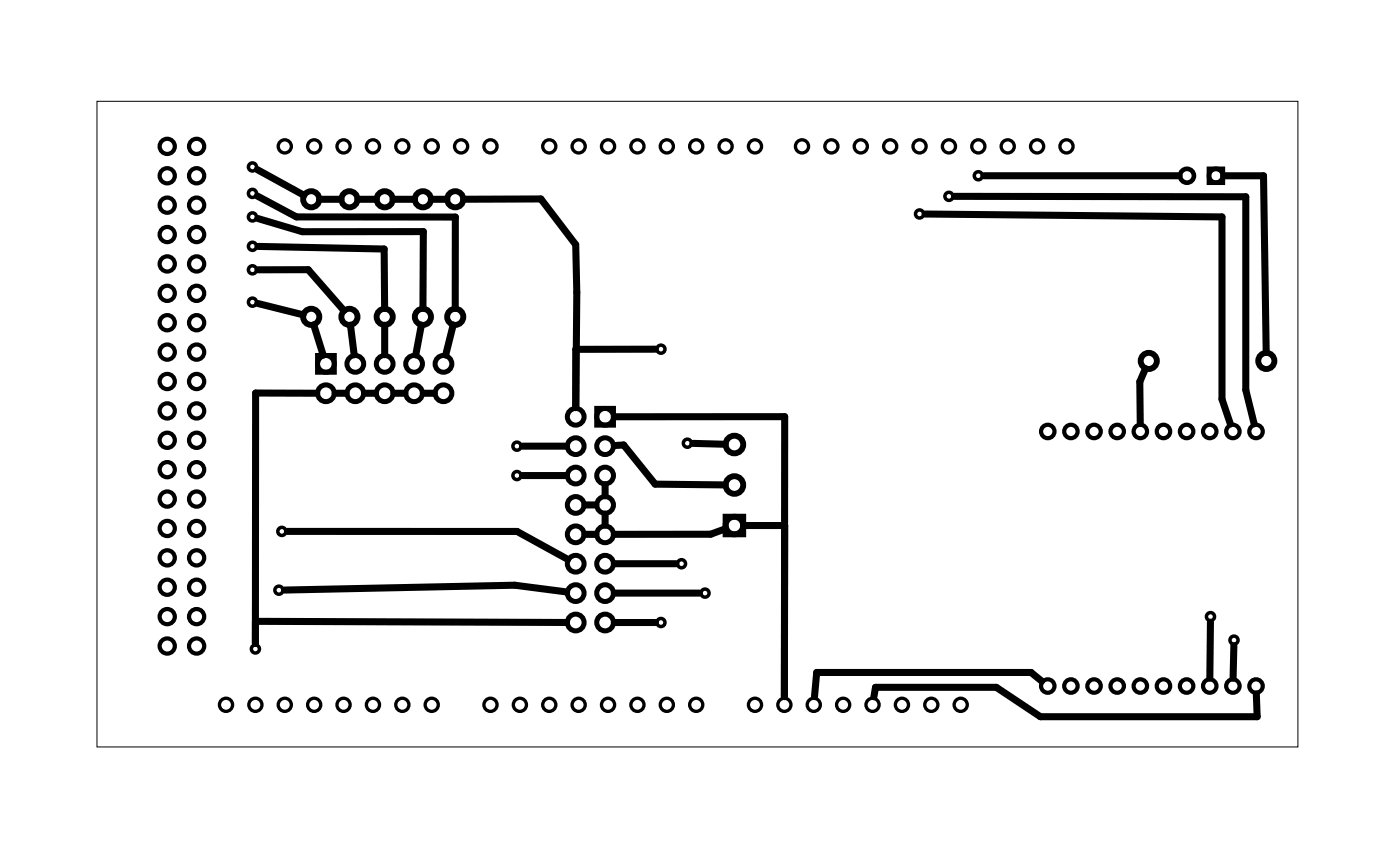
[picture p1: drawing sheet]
<svg xmlns="http://www.w3.org/2000/svg" width="121mm" height="73mm" viewBox="0 0 121 73" stroke-linecap="round" stroke-linejoin="round" font-family="sans-serif">
<path d="M8.4 8.8h103.8v55.8h-103.8z" fill="none" stroke="#000" stroke-width=".09"/>
<g fill="none" stroke="#000" stroke-width=".43">
<path d="M27.4 30.7h1.5v1.5h-1.5zM51.6 35.3h1.4v1.4h-1.4z"/>
<circle cx="28.2" cy="31.4" r=".72"/>
<circle cx="28.2" cy="34" r=".72"/>
<circle cx="30.7" cy="31.4" r=".72"/>
<circle cx="30.7" cy="34" r=".72"/>
<circle cx="33.2" cy="31.4" r=".72"/>
<circle cx="33.2" cy="34" r=".72"/>
<circle cx="35.8" cy="31.4" r=".72"/>
<circle cx="35.8" cy="34" r=".72"/>
<circle cx="38.3" cy="31.4" r=".72"/>
<circle cx="38.3" cy="34" r=".72"/>
<circle cx="49.8" cy="38.6" r=".72"/>
<circle cx="49.8" cy="36" r=".72"/>
<circle cx="52.3" cy="38.6" r=".72"/>
<circle cx="52.3" cy="36" r=".72"/>
<circle cx="49.8" cy="53.8" r=".72"/>
<circle cx="49.8" cy="41.1" r=".72"/>
<circle cx="49.8" cy="51.3" r=".72"/>
<circle cx="49.8" cy="43.6" r=".72"/>
<circle cx="49.8" cy="48.7" r=".72"/>
<circle cx="49.8" cy="46.2" r=".72"/>
<circle cx="52.3" cy="53.8" r=".72"/>
<circle cx="52.3" cy="41.1" r=".72"/>
<circle cx="52.3" cy="48.7" r=".72"/>
<circle cx="52.3" cy="43.6" r=".72"/>
<circle cx="52.3" cy="46.2" r=".72"/>
<circle cx="52.3" cy="51.3" r=".72"/>
</g>
<g fill="none" stroke="#000" stroke-width=".51">
<path d="M62.7 44.7h1.5v1.5h-1.5z"/>
<circle cx="26.9" cy="17.2" r=".7"/>
<circle cx="30.2" cy="17.2" r=".7"/>
<circle cx="33.2" cy="17.2" r=".7"/>
<circle cx="36.6" cy="17.2" r=".7"/>
<circle cx="39.3" cy="17.2" r=".7"/>
<circle cx="26.9" cy="27.4" r=".7"/>
<circle cx="30.2" cy="27.4" r=".7"/>
<circle cx="33.2" cy="27.4" r=".7"/>
<circle cx="36.6" cy="27.4" r=".7"/>
<circle cx="39.3" cy="27.4" r=".7"/>
<circle cx="63.5" cy="38.4" r=".76"/>
<circle cx="99.3" cy="31.2" r=".7"/>
<circle cx="109.4" cy="31.2" r=".7"/>
<circle cx="63.5" cy="41.9" r=".76"/>
<circle cx="63.5" cy="45.4" r=".76"/>
</g>
<g fill="none" stroke="#000" stroke-width=".29">
<circle cx="24.6" cy="12.6" r=".57"/>
<circle cx="27.2" cy="12.6" r=".57"/>
<circle cx="29.7" cy="12.6" r=".57"/>
<circle cx="32.2" cy="12.6" r=".57"/>
<circle cx="34.8" cy="12.6" r=".57"/>
<circle cx="37.3" cy="12.6" r=".57"/>
<circle cx="39.9" cy="12.6" r=".57"/>
<circle cx="42.4" cy="12.6" r=".57"/>
<circle cx="47.5" cy="12.6" r=".57"/>
<circle cx="50" cy="12.6" r=".57"/>
<circle cx="52.6" cy="12.6" r=".57"/>
<circle cx="55.1" cy="12.6" r=".57"/>
<circle cx="57.6" cy="12.6" r=".57"/>
<circle cx="60.2" cy="12.6" r=".57"/>
<circle cx="62.7" cy="12.6" r=".57"/>
<circle cx="65.3" cy="12.6" r=".57"/>
<circle cx="69.3" cy="12.6" r=".57"/>
<circle cx="71.9" cy="12.6" r=".57"/>
<circle cx="74.4" cy="12.6" r=".57"/>
<circle cx="76.9" cy="12.6" r=".57"/>
<circle cx="79.5" cy="12.6" r=".57"/>
<circle cx="82" cy="12.6" r=".57"/>
<circle cx="84.6" cy="12.6" r=".57"/>
<circle cx="87.1" cy="12.6" r=".57"/>
<circle cx="89.6" cy="12.6" r=".57"/>
<circle cx="92.2" cy="12.6" r=".57"/>
<circle cx="19.5" cy="60.9" r=".57"/>
<circle cx="22.1" cy="60.9" r=".57"/>
<circle cx="24.6" cy="60.9" r=".57"/>
<circle cx="27.2" cy="60.9" r=".57"/>
<circle cx="29.7" cy="60.9" r=".57"/>
<circle cx="32.2" cy="60.9" r=".57"/>
<circle cx="34.8" cy="60.9" r=".57"/>
<circle cx="37.3" cy="60.9" r=".57"/>
<circle cx="42.4" cy="60.9" r=".57"/>
<circle cx="44.9" cy="60.9" r=".57"/>
<circle cx="47.5" cy="60.9" r=".57"/>
<circle cx="50" cy="60.9" r=".57"/>
<circle cx="52.6" cy="60.9" r=".57"/>
<circle cx="55.1" cy="60.9" r=".57"/>
<circle cx="57.6" cy="60.9" r=".57"/>
<circle cx="60.2" cy="60.9" r=".57"/>
<circle cx="65.3" cy="60.9" r=".57"/>
<circle cx="67.8" cy="60.9" r=".57"/>
<circle cx="70.3" cy="60.9" r=".57"/>
<circle cx="72.9" cy="60.9" r=".57"/>
<circle cx="75.4" cy="60.9" r=".57"/>
<circle cx="78" cy="60.9" r=".57"/>
<circle cx="80.5" cy="60.9" r=".57"/>
<circle cx="83" cy="60.9" r=".57"/>
</g>
<g fill="none" stroke="#000" stroke-width=".36">
<circle cx="14.5" cy="17.7" r=".66"/>
<circle cx="14.5" cy="12.6" r=".66"/>
<circle cx="14.5" cy="15.2" r=".66"/>
<circle cx="17" cy="17.7" r=".66"/>
<circle cx="17" cy="12.6" r=".66"/>
<circle cx="17" cy="15.2" r=".66"/>
<circle cx="14.5" cy="20.3" r=".66"/>
<circle cx="14.5" cy="38" r=".66"/>
<circle cx="14.5" cy="33" r=".66"/>
<circle cx="14.5" cy="35.5" r=".66"/>
<circle cx="14.5" cy="27.9" r=".66"/>
<circle cx="14.5" cy="25.3" r=".66"/>
<circle cx="14.5" cy="22.8" r=".66"/>
<circle cx="14.5" cy="30.4" r=".66"/>
<circle cx="17" cy="20.3" r=".66"/>
<circle cx="17" cy="38" r=".66"/>
<circle cx="17" cy="33" r=".66"/>
<circle cx="17" cy="35.5" r=".66"/>
<circle cx="17" cy="27.9" r=".66"/>
<circle cx="17" cy="30.4" r=".66"/>
<circle cx="17" cy="25.3" r=".66"/>
<circle cx="17" cy="22.8" r=".66"/>
<circle cx="90.6" cy="37.3" r=".58"/>
<circle cx="92.6" cy="37.3" r=".58"/>
<circle cx="94.6" cy="37.3" r=".58"/>
<circle cx="96.6" cy="37.3" r=".58"/>
<circle cx="98.6" cy="37.3" r=".58"/>
<circle cx="100.6" cy="37.3" r=".58"/>
<circle cx="102.6" cy="37.3" r=".58"/>
<circle cx="104.6" cy="37.3" r=".58"/>
<circle cx="106.6" cy="37.3" r=".58"/>
<circle cx="108.6" cy="37.3" r=".58"/>
<circle cx="14.5" cy="40.6" r=".66"/>
<circle cx="14.5" cy="53.3" r=".66"/>
<circle cx="14.5" cy="55.8" r=".66"/>
<circle cx="14.5" cy="45.7" r=".66"/>
<circle cx="14.5" cy="43.1" r=".66"/>
<circle cx="14.5" cy="48.2" r=".66"/>
<circle cx="14.5" cy="50.7" r=".66"/>
<circle cx="17" cy="40.6" r=".66"/>
<circle cx="17" cy="53.3" r=".66"/>
<circle cx="17" cy="55.8" r=".66"/>
<circle cx="17" cy="45.7" r=".66"/>
<circle cx="17" cy="43.1" r=".66"/>
<circle cx="17" cy="50.7" r=".66"/>
<circle cx="17" cy="48.2" r=".66"/>
<circle cx="90.6" cy="59.3" r=".58"/>
<circle cx="92.6" cy="59.3" r=".58"/>
<circle cx="94.6" cy="59.3" r=".58"/>
<circle cx="96.6" cy="59.3" r=".58"/>
<circle cx="98.6" cy="59.3" r=".58"/>
<circle cx="100.6" cy="59.3" r=".58"/>
<circle cx="102.6" cy="59.3" r=".58"/>
<circle cx="104.6" cy="59.3" r=".58"/>
<circle cx="106.6" cy="59.3" r=".58"/>
<circle cx="108.6" cy="59.3" r=".58"/>
</g>
<g fill="none" stroke="#000" stroke-width=".4">
<path d="M104.5 14.6h1.2v1.2h-1.2z"/>
<circle cx="102.6" cy="15.2" r=".6"/>
<circle cx="105.1" cy="15.2" r=".6"/>
</g>
<g fill="none" stroke="#000" stroke-width=".3">
<circle cx="21.8" cy="14.4" r=".35"/>
<circle cx="21.8" cy="16.7" r=".35"/>
<circle cx="21.8" cy="18.7" r=".35"/>
<circle cx="79.5" cy="18.5" r=".35"/>
<circle cx="82" cy="17" r=".35"/>
<circle cx="84.6" cy="15.2" r=".35"/>
<circle cx="21.8" cy="21.3" r=".35"/>
<circle cx="21.8" cy="23.3" r=".35"/>
<circle cx="21.8" cy="26.1" r=".35"/>
<circle cx="44.7" cy="38.6" r=".35"/>
<circle cx="57.1" cy="30.2" r=".35"/>
<circle cx="59.4" cy="38.3" r=".35"/>
<circle cx="22.1" cy="56.1" r=".35"/>
<circle cx="24.1" cy="51" r=".35"/>
<circle cx="24.4" cy="45.9" r=".35"/>
<circle cx="44.7" cy="41.1" r=".35"/>
<circle cx="57.1" cy="53.8" r=".35"/>
<circle cx="58.9" cy="48.7" r=".35"/>
<circle cx="60.9" cy="51.3" r=".35"/>
<circle cx="104.6" cy="53.3" r=".35"/>
<circle cx="106.7" cy="55.3" r=".35"/>
</g>
<g fill="none" stroke="#000" stroke-width=".61">
<path d="M22.2 14.7l4.1 2.2M22.2 16.9l3.4 1.8 13.8 .1-.1 7.9M22.3 18.9l3.8 1.1h10.5v6.7M27.6 17.2h1.9M30.9 17.2h1.6M34 17.2h1.8M37.3 17.2h1.3M40.1 17.2h6.6l3.1 3.9 .1 4.2-.1 9.9v-5h6.8M80 18.5l25.6 .2v15.8l.7 2.1M82.5 17h25.2v16.7l.7 2.9M85 15.2h16.9M105.8 15.2h3.4l.2 15.3"/>
<path d="M22.3 26.2l3.9 1M22.3 21.3l10.9 .2v5.2M22.3 23.3h4.3l3.1 3.5M27.1 28.1l.8 2.6M27.4 34h-5.3v21.6M29 34h.9M30.3 28.1l.3 2.6M31.5 34h1M33.2 28.1v2.6M34 34h1M36.4 28.1l-.5 2.6M36.6 34h.9"/>
<path d="M39.2 28.1l-.7 2.6M45.2 38.6h3.8M53.1 38.5h.8l2.7 3.3 6.1 .1M53.1 36h14.7v24.2M59.9 38.3l2.8 .1M99 31.9l-.5 1.1 .1 3.6M22.1 53.7l26.9 .1M24.6 51l19.9-.4 4.5 .6M24.8 45.9h19.9l4.4 2.4M45.2 41.1h3.8M50.5 46.2h1M50.5 43.6h1"/>
<path d="M52.3 41.9v.9M52.3 44.4v1M53.1 48.7h5.3M53.1 51.3h7.4M53.1 53.8h3.5M62.7 45.7l-1.3 .5h-8.3M64.3 45.4h3.5M90 58.9l-.9-.8h-18.5l-.2 2.1M104.6 53.8v4.8M106.6 55.8v2.8M108.6 60l.1 1.9h-18.8l-3.8-2.5h-10.4l-.2 .8"/>
</g>
</svg>
